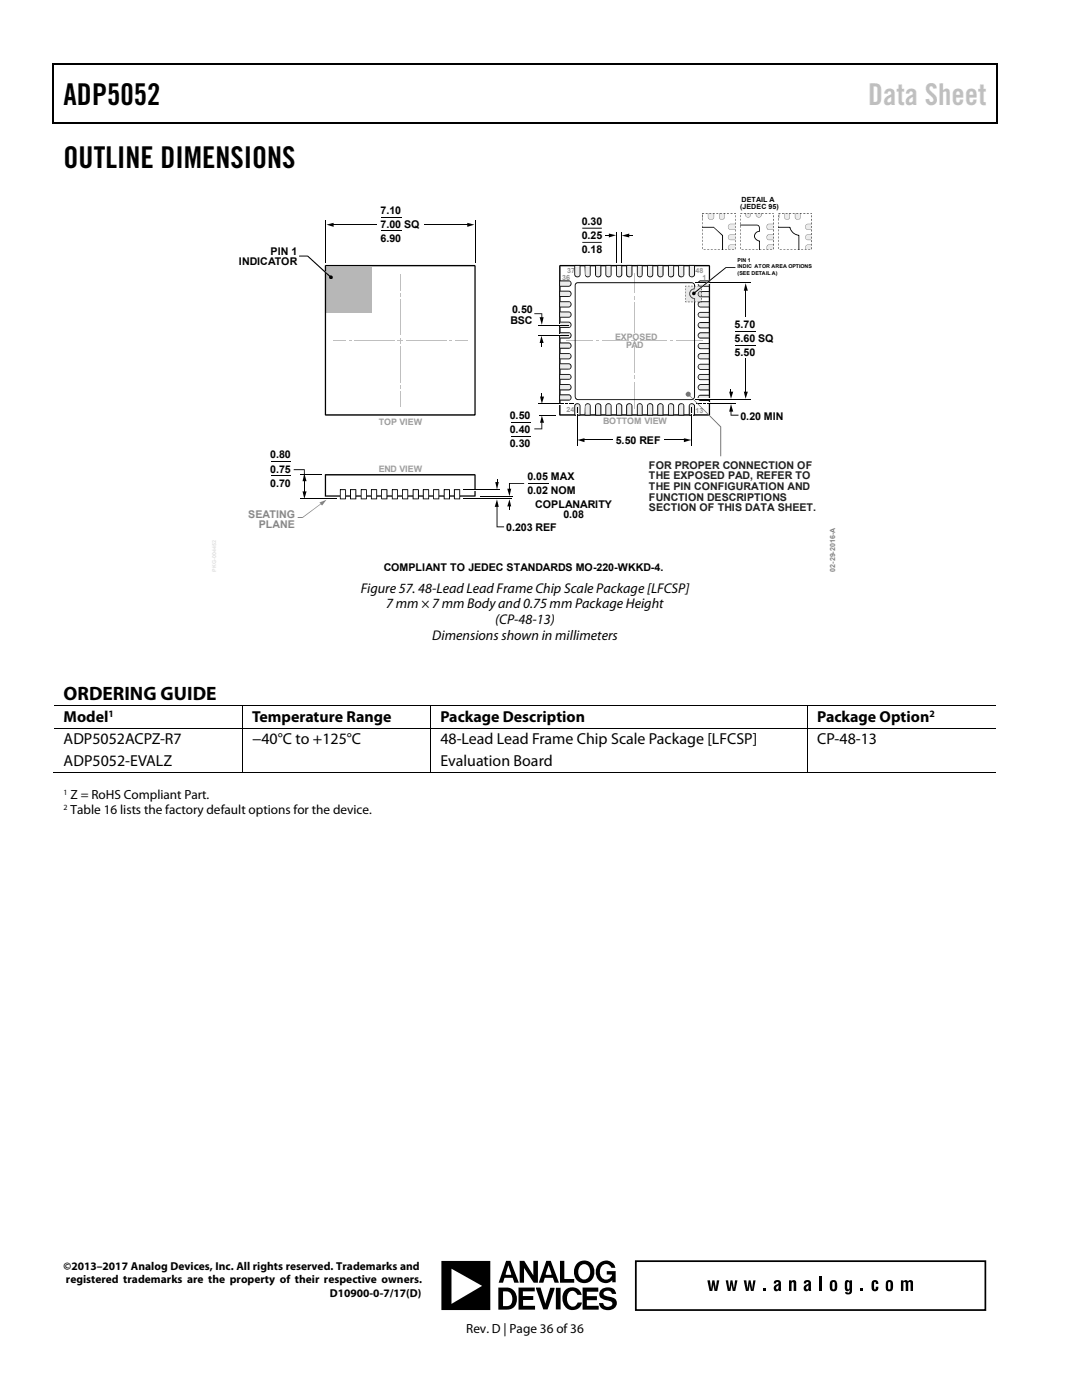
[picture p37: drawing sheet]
<svg xmlns="http://www.w3.org/2000/svg" width="216mm" height="279mm" viewBox="0 0 216 279" stroke-linecap="round" stroke-linejoin="round" font-family="sans-serif">
<defs><g id="words">
<g font-size="6">
<text x="12.7" y="21">ADP5052</text>
<text x="12.7" y="33.6">OUTLINE DIMENSIONS</text>
</g>
<text font-size="6" fill="#c0c0c0" x="173.2" y="21">Data Sheet</text>
<text font-size="3.9" x="12.7" y="139.7">ORDERING GUIDE</text>
<g font-size="3.2">
<text x="12.7" y="144.1">Model</text>
<text x="12.7" y="148.5">ADP5052ACPZ-R7</text>
<text x="50.3" y="148.5">−40°C to +125°C</text>
<text x="50.3" y="144.1">Temperature Range</text>
<text x="87.9" y="148.5">48-Lead Lead Frame Chip Scale Package [LFCSP]</text>
<text x="87.9" y="144.1">Package Description</text>
<text x="163" y="144.1">Package Option</text>
<text x="163.1" y="148.5">CP-48-13</text>
<text x="12.7" y="152.8">ADP5052-EVALZ</text>
<text x="87.9" y="152.8">Evaluation Board</text>
</g>
<g font-size="2.8">
<text x="72" y="118.3">Figure 57. 48-Lead Lead Frame Chip Scale Package [LFCSP]</text>
<text x="77.1" y="121.4">7 mm × 7 mm Body and 0.75 mm Package Height</text>
<text x="98.8" y="124.6">(CP-48-13)</text>
<text x="86.3" y="127.8">Dimensions shown in millimeters</text>
</g>
<g font-size="2.6">
<text x="14.1" y="159.5">Z = RoHS Compliant Part.</text>
<text x="14.1" y="162.5">Table 16 lists the factory default options for the device.</text>
<text x="93" y="266">Rev. D | Page 36 of 36</text>
</g>
<g font-size="2.3">
<text x="12.7" y="253.5">©2013–2017 Analog Devices, Inc. All rights reserved. Trademarks and</text>
<text x="13.2" y="256.1">registered trademarks are the property of their respective owners.</text>
<text x="65.8" y="258.8">D10900-0-7/17(D)</text>
</g>
<g font-size="2.1">
<text x="75.9" y="42.7">7.10</text>
<text x="75.9" y="45.5">7.00 SQ</text>
<text x="116.1" y="44.8">0.30</text>
<text x="116.1" y="47.7">0.25</text>
<text x="47.7" y="53">INDICATOR</text>
<text x="54" y="50.8">PIN 1</text>
<text x="75.9" y="48.3">6.90</text>
<text x="116.1" y="50.5">0.18</text>
<text x="101.8" y="64.6">BSC</text>
<text x="102.2" y="62.5">0.50</text>
<text x="146.6" y="65.4">5.70</text>
<text x="146.6" y="68.3">5.60 SQ</text>
<text x="146.6" y="71.1">5.50</text>
<text x="101.7" y="83.6">0.50</text>
<text x="147.7" y="83.7">0.20 MIN</text>
<text x="101.7" y="86.4">0.40</text>
<text x="101.7" y="89.2">0.30</text>
<text x="122.9" y="88.6">5.50 REF</text>
<text x="53.9" y="91.5">0.80</text>
<text x="53.9" y="94.3">0.75</text>
<text x="105.2" y="95.8">0.05 MAX</text>
<text x="53.9" y="97.1">0.70</text>
<text x="105.2" y="98.6">0.02 NOM</text>
<text x="106.8" y="101.3">COPLANARITY</text>
<text x="101" y="105.9">0.203 REF</text>
<text x="112.4" y="103.4">0.08</text>
<text x="76.6" y="114">COMPLIANT TO JEDEC STANDARDS MO-220-WKKD-4.</text>
</g>
<g font-size="2.1" fill="#231f20">
<text x="129.5" y="93.6">FOR PROPER CONNECTION OF</text>
<text x="129.5" y="95.7">THE EXPOSED PAD, REFER TO</text>
<text x="129.5" y="97.8">THE PIN CONFIGURATION AND</text>
<text x="129.5" y="99.9">FUNCTION DESCRIPTIONS</text>
<text x="129.5" y="102">SECTION OF THIS DATA SHEET.</text>
</g>
<g font-size="2.1" fill="#86888b">
<text x="49.6" y="103.4">SEATING</text>
<text x="51.6" y="105.5">PLANE</text>
</g>
<g font-size="1.9">
<text x="21.7" y="143">1</text>
<text x="185.5" y="143">2</text>
</g>
<g font-size="1.8" fill="#9a9c9e">
<text x="122.7" y="67.9">EXPOSED</text>
<text x="124.9" y="69.5">PAD</text>
<text x="75.6" y="84.8">TOP VIEW</text>
<text x="120.3" y="84.7">BOTTOM VIEW</text>
<text x="75.6" y="94.2">END VIEW</text>
</g>
<g font-size="1.6">
<text x="12.7" y="158.6">1</text>
<text x="12.7" y="161.6">2</text>
</g>
<g font-size="1.4">
<text x="147.7" y="41.7">(JEDEC 95)</text>
<text x="147.9" y="40.3">DETAIL A</text>
</g>
<g font-size="1.4" fill="#919395">
<text x="112.1" y="55.8">36</text>
<text x="113.2" y="54.5">37</text>
<text x="138.8" y="54.5">48</text>
<text x="140.2" y="55.8">1</text>
<text x="113" y="82.3">24</text>
<text x="138.7" y="82.4">13</text>
</g>
<text font-size="1.4" fill="#808385" x="166.7" y="114.1" transform="rotate(-90 166.7 114.1)">02-29-2016-A</text>
<g font-size="1.1">
<text x="147.2" y="52.3">PIN 1</text>
<text x="147.2" y="53.6">INDIC ATOR AREA OPTIONS</text>
<text x="147.2" y="54.8">(SEE DETAIL A)</text>
</g>
</g></defs>
<path d="M10.5 12.7h.3v1h-.3zM198.8 12.7h.2v1h-.2zM198.8 12.7h.2v.3h-.2zM198.8 24.4h.2v.3h-.2z" fill="#000"/>
<path d="M10.5 12.8h188.3M10.7 13.7v11M198.9 13.7v11M10.5 24.5h188.3" fill="none" stroke="#000" stroke-width=".25"/>
<path d="M65.2 53.2h9.1v9.1h-9.1z" fill="#b5b7b9"/>
<path d="M111.7 52.9h29.9l.1 29.9h-.3v-29.7h-29.6v10.4v19.2h29.7l.2 .1-.1 .1h-30z" fill="#000"/>
<path d="M65 43.9v8.4M94.8 43.9v8.5" fill="none" stroke="#000" stroke-width=".2"/>
<path d="M139.5 79l2-.1v1h-1.8a.55 .55 0 0 1-.4-.4 .55 .55 0 0 1 .2-.5z" fill="#ebebec"/>
<path d="M139.4 79l.3-.2v.1a.49 .49 0 0 0-.3 .6 .49 .49 0 0 0 .6 .3h1.4v-.8h-1.7v-.2h1.9l-.1 1.2h-1.8a.63 .63 0 0 1-.3-1z" fill="#000"/>
<path d="M139.5 76.8h2v1h-2a.6 .6 0 0 1 0-1z" fill="#ebebec"/>
<path d="M139.5 76.8h.2a.5 .5 0 0 0-.3 .5 .5 .5 0 0 0 .6 .4h1.4v-.9h-1.7v-.1l1.9 .1v1.1h-1.9a.63 .63 0 0 1-.5-.5 .63 .63 0 0 1 .3-.6z" fill="#000"/>
<path d="M139.5 74.8l2-.1v1.1h-1.8a.54 .54 0 0 1-.4-.4 .54 .54 0 0 1 .2-.6z" fill="#ebebec"/>
<path d="M139.5 74.7h.2a.5 .5 0 0 0-.3 .6 .5 .5 0 0 0 .6 .4h1.4v-.9h-1.7v-.2h1.9v1.3h-1.9a.62 .62 0 0 1-.5-.5 .62 .62 0 0 1 .3-.7z" fill="#000"/>
<path d="M139.5 72.7h2v1h-1.8a.56 .56 0 0 1-.4-.4 .56 .56 0 0 1 .2-.6z" fill="#ebebec"/>
<path d="M139.5 72.7h.2a.5 .5 0 0 0-.3 .6 .5 .5 0 0 0 .6 .4h1.4v-.9h-1.7v-.2h1.9l-.1 1.2h-1.8a.64 .64 0 0 1-.5-.5 .64 .64 0 0 1 .3-.6z" fill="#000"/>
<path d="M139.5 70.6h2v1h-1.8a.55 .55 0 0 1-.4-.4 .55 .55 0 0 1 .2-.6z" fill="#ebebec"/>
<path d="M139.5 70.6h.2a.5 .5 0 0 0-.3 .6 .5 .5 0 0 0 .6 .3h1.4v-.8h-1.7v-.2h1.9v1.2h-1.9a.63 .63 0 0 1-.5-.5 .63 .63 0 0 1 .3-.6z" fill="#000"/>
<path d="M139.5 68.6l2-.1v1.1h-1.8a.56 .56 0 0 1-.4-.4 .56 .56 0 0 1 .2-.6z" fill="#ebebec"/>
<path d="M139.5 68.5h.2a.5 .5 0 0 0-.3 .6 .5 .5 0 0 0 .6 .4h1.4v-.9h-1.7v-.1h1.9l-.1 1.2h-1.8a.64 .64 0 0 1-.5-.5 .64 .64 0 0 1 .3-.7z" fill="#000"/>
<path d="M139.5 66.5l2-.1v1.1l-2-.1a.61 .61 0 0 1 0-.9z" fill="#ebebec"/>
<path d="M139.5 66.4h.2a.51 .51 0 0 0-.3 .5 .51 .51 0 0 0 .3 .5h1.7v-.9h-1.7v-.2l1.9 .1v1.2h-1.9a.63 .63 0 0 1-.5-.5 .63 .63 0 0 1 .3-.7z" fill="#000"/>
<path d="M139.5 64.4h2v1h-1.8a.54 .54 0 0 1-.4-.4 .54 .54 0 0 1 .2-.6z" fill="#ebebec"/>
<path d="M139.5 64.4l.2-.1v.2a.45 .45 0 0 0-.3 .5 .45 .45 0 0 0 .6 .3h1.4v-.8h-1.7v-.2h1.9v1.2h-1.9a.64 .64 0 0 1-.5-.5 .64 .64 0 0 1 .3-.6z" fill="#000"/>
<path d="M139.5 62.4l2-.1v1h-2a.53 .53 0 0 1 0-.9z" fill="#ebebec"/>
<path d="M139.5 62.3h.2a.46 .46 0 0 0-.3 .6 .46 .46 0 0 0 .6 .3h1.4v-.8h-1.7v-.1h1.9v1.1h-1.9a.58 .58 0 0 1-.5-.4 .58 .58 0 0 1 .3-.7z" fill="#000"/>
<path d="M139.5 60.3l2-.1v1.1h-1.8a.54 .54 0 0 1-.4-.4 .54 .54 0 0 1 .2-.6z" fill="#ebebec"/>
<path d="M139.5 60.2h.2a.5 .5 0 0 0-.3 .6 .5 .5 0 0 0 .6 .4h1.4v-.9h-1.7v-.2h1.9v1.3h-1.9a.63 .63 0 0 1-.5-.5 .63 .63 0 0 1 .3-.7z" fill="#000"/>
<path d="M139.5 58.2h2v1h-1.8a.56 .56 0 0 1-.4-.4 .56 .56 0 0 1 .2-.6z" fill="#ebebec"/>
<path d="M139.5 58.2h.2a.5 .5 0 0 0-.3 .6 .5 .5 0 0 0 .6 .4h1.4v-.9h-1.7v-.2h1.9l-.1 1.2h-1.8a.64 .64 0 0 1-.5-.5 .64 .64 0 0 1 .3-.6z" fill="#000"/>
<path d="M139.5 56.1h2v1h-1.8a.55 .55 0 0 1-.4-.4 .55 .55 0 0 1 .2-.6z" fill="#ebebec"/>
<path d="M139.4 56.1l.3-.1v.1a.5 .5 0 0 0-.3 .6 .5 .5 0 0 0 .6 .3h1.4v-.8h-1.7v-.2h1.8l.1 .1v1.1h-1.9a.63 .63 0 0 1-.3-1.1z" fill="#000"/>
<path d="M111.7 78.8h1.8a.54 .54 0 0 1 .5 .5 .54 .54 0 0 1-.5 .5h-1.8z" fill="#ebebec"/>
<path d="M111.7 78.7h1.8v.2h-1.7v.9h1.7a.53 .53 0 0 0 .3-.5 .53 .53 0 0 0-.3-.5v-.1a.66 .66 0 0 1 .5 .8 .66 .66 0 0 1-.9 .4h-1.4z" fill="#000"/>
<path d="M111.7 76.8h1.8a.54 .54 0 0 1 .5 .5 .54 .54 0 0 1-.5 .5h-1.8z" fill="#ebebec"/>
<path d="M111.7 76.7h1.8v.1h-1.7v.9h1.7a.52 .52 0 0 0 .4-.5 .52 .52 0 0 0-.4-.4v-.1a.66 .66 0 0 1 .5 .8 .66 .66 0 0 1-.9 .4h-1.4z" fill="#000"/>
<path d="M111.7 74.7h1.8a.51 .51 0 0 1 .4 .8l-.4 .2h-1.8z" fill="#ebebec"/>
<path d="M111.7 74.6h1.8v.2h-1.7v.8h1.7a.46 .46 0 0 0 .3-.4 .46 .46 0 0 0-.3-.5v-.1a.62 .62 0 0 1 .5 .8 .62 .62 0 0 1-.9 .4h-1.4z" fill="#000"/>
<path d="M111.7 72.6h1.8a.54 .54 0 0 1 .5 .5 .54 .54 0 0 1-.5 .6h-1.8z" fill="#ebebec"/>
<path d="M111.7 72.5h1.8v.2h-1.7v.9h1.7a.52 .52 0 0 0 .4-.5 .52 .52 0 0 0-.4-.5v-.1a.65 .65 0 0 1 .5 .9 .65 .65 0 0 1-.9 .3h-1.4z" fill="#000"/>
<path d="M111.7 70.6h2.1a.57 .57 0 0 1 .1 .6 .57 .57 0 0 1-.4 .4h-1.8z" fill="#ebebec"/>
<path d="M111.7 70.5h1.8v.2h-1.7v.8h1.7a.52 .52 0 0 0 .4-.4 .52 .52 0 0 0-.4-.5v-.1a.65 .65 0 0 1 .5 .8 .65 .65 0 0 1-.9 .4h-1.4z" fill="#000"/>
<path d="M111.7 68.5h1.8a.54 .54 0 0 1 .5 .5 .54 .54 0 0 1-.5 .5h-1.8z" fill="#ebebec"/>
<path d="M111.7 68.3h1.8v.2h-1.7v.9h1.7a.51 .51 0 0 0 .3-.5 .51 .51 0 0 0-.3-.4v-.2a.66 .66 0 0 1 .5 .9 .66 .66 0 0 1-.9 .4h-1.4z" fill="#000"/>
<path d="M111.7 66.4h1.8a.55 .55 0 0 1 .5 .5 .55 .55 0 0 1-.5 .6h-1.8z" fill="#ebebec"/>
<path d="M111.7 66.3h1.8v.2h-1.7v.9h1.7a.52 .52 0 0 0 .4-.5 .52 .52 0 0 0-.4-.5v-.1a.66 .66 0 0 1 .5 .9 .66 .66 0 0 1-.9 .4h-1.4z" fill="#000"/>
<path d="M111.7 64.3h1.8a.54 .54 0 0 1 .5 .5 .54 .54 0 0 1-.5 .5h-1.8z" fill="#ebebec"/>
<path d="M111.7 64.2h1.8v.2h-1.7v.9h1.7a.53 .53 0 0 0 .3-.5 .53 .53 0 0 0-.3-.5v-.1a.65 .65 0 0 1 .5 .8 .65 .65 0 0 1-.9 .4h-1.4z" fill="#000"/>
<path d="M111.7 62.3h1.8a.54 .54 0 0 1 .5 .5 .54 .54 0 0 1-.5 .5h-1.8z" fill="#ebebec"/>
<path d="M111.7 62.2h1.8v.1h-1.7v.9h1.7a.52 .52 0 0 0 .4-.5 .52 .52 0 0 0-.4-.4v-.1a.65 .65 0 0 1 .5 .8 .65 .65 0 0 1-.9 .4h-1.4z" fill="#000"/>
<path d="M111.7 60.2l2.1 .1a.57 .57 0 0 1 .1 .6 .57 .57 0 0 1-.4 .4h-1.8z" fill="#ebebec"/>
<path d="M111.7 60.1h1.8v.2h-1.7v.9h1.7a.52 .52 0 0 0 .4-.5 .52 .52 0 0 0-.4-.5v-.1a.65 .65 0 0 1 .5 .9 .65 .65 0 0 1-.9 .4h-1.4z" fill="#000"/>
<path d="M111.7 58.1h1.8a.54 .54 0 0 1 .5 .5 .54 .54 0 0 1-.5 .6h-1.8z" fill="#ebebec"/>
<path d="M111.7 58h1.8v.2h-1.7v.9h1.7a.53 .53 0 0 0 .3-.5 .53 .53 0 0 0-.3-.5v-.1a.65 .65 0 0 1 .5 .9 .65 .65 0 0 1-.9 .3h-1.4z" fill="#000"/>
<path d="M111.7 56.1h2.1a.57 .57 0 0 1 .1 .6 .57 .57 0 0 1-.4 .4h-1.8z" fill="#ebebec"/>
<path d="M111.7 56h1.8v.2h-1.7v.8h1.7a.51 .51 0 0 0 .4-.4 .51 .51 0 0 0-.4-.5v-.1a.66 .66 0 0 1 .5 .8 .66 .66 0 0 1-.9 .4h-1.4z" fill="#000"/>
<path d="M137.6 80.8a.56 .56 0 0 1 .6-.2 .56 .56 0 0 1 .4 .4v1.9h-1.1z" fill="#ebebec"/>
<path d="M137.6 80.6a.68 .68 0 0 1 .8 0 .68 .68 0 0 1 .3 .8v1.5l-1.2 .1-.1-2h.2v1.8h.9v-1.8a.52 .52 0 0 0-.5-.3 .52 .52 0 0 0-.5 .3z" fill="#000"/>
<path d="M135.5 80.8a.54 .54 0 0 1 .5-.2 .54 .54 0 0 1 .5 .4v1.9h-1.1z" fill="#ebebec"/>
<path d="M135.4 80.7a.67 .67 0 0 1 .9-.1 .67 .67 0 0 1 .2 .8v1.5l-1.1 .1-.1-2h.2v1.8h.9v-1.8a.53 .53 0 0 0-.5-.3 .53 .53 0 0 0-.5 .3z" fill="#000"/>
<path d="M133.4 80.8a.54 .54 0 0 1 .6-.2 .54 .54 0 0 1 .4 .4v1.9h-1z" fill="#ebebec"/>
<path d="M133.4 80.7a.67 .67 0 0 1 .8-.1 .67 .67 0 0 1 .3 .8v1.5l-1.1 .1-.1-2h.2v1.8h.8v-1.8a.52 .52 0 0 0-.4-.3 .52 .52 0 0 0-.5 .3z" fill="#000"/>
<path d="M131.3 80.8a.55 .55 0 0 1 .6-.2 .55 .55 0 0 1 .4 .4v1.9h-1.1z" fill="#ebebec"/>
<path d="M131.3 80.7a.67 .67 0 0 1 .8-.1 .67 .67 0 0 1 .3 .8v1.5l-1.2 .1-.1-2h.2v1.8h.9v-1.8a.53 .53 0 0 0-.5-.3 .53 .53 0 0 0-.5 .3z" fill="#000"/>
<path d="M129.3 80.8a.54 .54 0 0 1 .5-.2 .54 .54 0 0 1 .5 .4v1.9h-1.1z" fill="#ebebec"/>
<path d="M129.2 80.7a.67 .67 0 0 1 .9-.1 .67 .67 0 0 1 .2 .8v1.5l-1.1 .1-.1-2h.2v1.8h.9v-1.8a.52 .52 0 0 0-.5-.3 .52 .52 0 0 0-.5 .3z" fill="#000"/>
<path d="M127.2 80.8l.5-.2 .4 .2v2.1h-.9z" fill="#ebebec"/>
<path d="M127.2 80.7a.63 .63 0 0 1 .8-.1 .63 .63 0 0 1 .2 .8v1.5l-1 .1-.1-2h.2v1.8h.8v-1.8a.46 .46 0 0 0-.5-.3 .46 .46 0 0 0-.4 .3z" fill="#000"/>
<path d="M125.1 80.8a.55 .55 0 0 1 .6-.2 .55 .55 0 0 1 .4 .4v1.9h-1.1z" fill="#ebebec"/>
<path d="M125 80.7a.68 .68 0 0 1 .9-.1 .68 .68 0 0 1 .3 .8v1.5l-1.2 .1-.1-2h.2v1.8h.9v-1.8a.52 .52 0 0 0-.5-.3 .52 .52 0 0 0-.5 .3z" fill="#000"/>
<path d="M123.1 80.8a.55 .55 0 0 1 .5-.2 .55 .55 0 0 1 .5 .4v1.9h-1.1z" fill="#ebebec"/>
<path d="M123 80.7a.68 .68 0 0 1 .9-.1 .68 .68 0 0 1 .3 .8v1.5l-1.2 .1-.1-2h.2v1.8h.9v-1.8a.52 .52 0 0 0-.5-.3 .52 .52 0 0 0-.5 .3z" fill="#000"/>
<path d="M121 80.8a.54 .54 0 0 1 .5-.2 .54 .54 0 0 1 .4 .4v1.9h-1z" fill="#ebebec"/>
<path d="M120.9 80.7a.66 .66 0 0 1 .9-.1 .66 .66 0 0 1 .2 .8v1.5l-1.1 .1-.1-2h.2v1.8h.9v-1.8a.53 .53 0 0 0-.5-.3 .53 .53 0 0 0-.5 .3z" fill="#000"/>
<path d="M118.9 80.8a.55 .55 0 0 1 .6-.2 .55 .55 0 0 1 .4 .4v1.9h-1.1z" fill="#ebebec"/>
<path d="M118.9 80.6a.68 .68 0 0 1 .9 0 .68 .68 0 0 1 .2 .8v1.5l-1.2 .1-.1-2h.2v1.8h.9v-1.8a.52 .52 0 0 0-.5-.3 .52 .52 0 0 0-.5 .3z" fill="#000"/>
<path d="M117 80.6h.2l.5 .2 .1 2.1h-1.1l.1-1.9z" fill="#ebebec"/>
<path d="M116.8 80.7a.63 .63 0 0 1 .8-.1 .63 .63 0 0 1 .3 .8v1.5l-1.2 .1v-2l.1 1.8h.9v-1.8a.51 .51 0 0 0-.5-.4 .51 .51 0 0 0-.5 .4z" fill="#000"/>
<path d="M114.8 80.8a.54 .54 0 0 1 .5-.2 .54 .54 0 0 1 .4 .4v1.9h-1z" fill="#ebebec"/>
<path d="M114.7 80.7a.67 .67 0 0 1 .8-.1 .67 .67 0 0 1 .3 .8v1.5l-1.1 .1-.1-2h.2v1.8h.9v-1.8a.52 .52 0 0 0-.5-.3 .52 .52 0 0 0-.5 .3z" fill="#000"/>
<path d="M137.5 53h1.1v1.8a.55 .55 0 0 1-.5 .5 .55 .55 0 0 1-.6-.5z" fill="#ebebec"/>
<path d="M137.4 53h1.3v1.8a.63 .63 0 0 1-.6 .6 .63 .63 0 0 1-.7-.6h.1a.52 .52 0 0 0 .5 .4 .52 .52 0 0 0 .5-.4v-1.7h-.9v1.7h-.2z" fill="#000"/>
<path d="M135.4 53h1.1v1.8a.54 .54 0 0 1-.6 .5 .54 .54 0 0 1-.5-.5z" fill="#ebebec"/>
<path d="M135.3 53h1.2v1.8a.62 .62 0 0 1-.6 .6 .62 .62 0 0 1-.6-.6h.1a.5 .5 0 0 0 .6 .4 .5 .5 0 0 0 .4-.6v-1.5h-.9v1.7h-.2z" fill="#000"/>
<path d="M133.4 53h1v1.8a.54 .54 0 0 1-.5 .5 .54 .54 0 0 1-.5-.5z" fill="#ebebec"/>
<path d="M133.3 53h1.2v1.8a.62 .62 0 0 1-.6 .6 .62 .62 0 0 1-.6-.6h.1a.5 .5 0 0 0 .6 .4 .5 .5 0 0 0 .3-.6v-1.5h-.8v1.7h-.2z" fill="#000"/>
<path d="M131.2 53h1.1v2.1a.59 .59 0 0 1-.6 .2 .59 .59 0 0 1-.5-.5z" fill="#ebebec"/>
<path d="M131.1 53h1.3v1.8a.63 .63 0 0 1-.6 .6 .63 .63 0 0 1-.7-.6h.1a.53 .53 0 0 0 .5 .3 .53 .53 0 0 0 .5-.3v-1.7h-.9v1.7h-.2z" fill="#000"/>
<path d="M129.2 53h1.1v1.8a.54 .54 0 0 1-.6 .5 .54 .54 0 0 1-.5-.5z" fill="#ebebec"/>
<path d="M129.1 53h1.2v1.8a.62 .62 0 0 1-.6 .6 .62 .62 0 0 1-.6-.6h.1a.5 .5 0 0 0 .6 .4 .5 .5 0 0 0 .4-.6v-1.5h-.9v1.7h-.2z" fill="#000"/>
<path d="M127.2 53h.9v2.1a.51 .51 0 0 1-.6 .2 .51 .51 0 0 1-.3-.5z" fill="#ebebec"/>
<path d="M127.1 53h1.1v1.8a.57 .57 0 0 1-.5 .6 .57 .57 0 0 1-.6-.6h.1a.46 .46 0 0 0 .5 .4 .46 .46 0 0 0 .4-.6v-1.5h-.8v1.7h-.2z" fill="#000"/>
<path d="M125 53h1.1v1.8a.55 .55 0 0 1-.5 .5 .55 .55 0 0 1-.6-.5z" fill="#ebebec"/>
<path d="M124.9 53h1.3v1.8a.63 .63 0 0 1-.6 .6 .63 .63 0 0 1-.7-.6h.1a.52 .52 0 0 0 .5 .4 .52 .52 0 0 0 .5-.4v-1.7h-.9v1.7h-.2z" fill="#000"/>
<path d="M123 53h1.1v1.8a.54 .54 0 0 1-.6 .5 .54 .54 0 0 1-.5-.5z" fill="#ebebec"/>
<path d="M122.9 53h1.3v1.8a.63 .63 0 0 1-.7 .6 .63 .63 0 0 1-.6-.6h.1a.5 .5 0 0 0 .6 .4 .5 .5 0 0 0 .4-.6v-1.5h-.9v1.7h-.2z" fill="#000"/>
<path d="M120.9 53h1v2.1a.57 .57 0 0 1-.6 .2 .57 .57 0 0 1-.4-.5z" fill="#ebebec"/>
<path d="M120.8 53h1.2v1.8a.62 .62 0 0 1-.6 .6 .62 .62 0 0 1-.6-.6h.1a.5 .5 0 0 0 .6 .4 .5 .5 0 0 0 .4-.6v-1.5h-.9v1.7h-.2z" fill="#000"/>
<path d="M118.8 53h1.1v1.8a.55 .55 0 0 1-.5 .5 .55 .55 0 0 1-.6-.5z" fill="#ebebec"/>
<path d="M118.7 53h1.3v1.8a.63 .63 0 0 1-.6 .6 .63 .63 0 0 1-.7-.6h.1a.52 .52 0 0 0 .5 .4 .52 .52 0 0 0 .5-.4v-1.7h-.9v1.7h-.2z" fill="#000"/>
<path d="M116.7 53h1.1l-.1 2.1a.54 .54 0 0 1-.8 0z" fill="#ebebec"/>
<path d="M116.6 53h1.3v1.8a.57 .57 0 0 1-.6 .6 .57 .57 0 0 1-.6-.6 .5 .5 0 0 0 .6 .4 .5 .5 0 0 0 .4-.6v-1.5h-.9l-.1 1.7z" fill="#000"/>
<path d="M114.7 53h1v1.8a.54 .54 0 0 1-.5 .5 .54 .54 0 0 1-.5-.5z" fill="#ebebec"/>
<path d="M114.6 53h1.2v1.8a.62 .62 0 0 1-.6 .6 .62 .62 0 0 1-.6-.6h.1a.5 .5 0 0 0 .6 .4 .5 .5 0 0 0 .4-.6v-1.5h-.9v1.7h-.2z" fill="#000"/>
<path d="M146.7 66.1h4.1M146.7 68.9h4.1M101.9 84.3h4M101.9 87h4" fill="none" stroke="#000" stroke-width=".2"/>
<path d="M139.1 79.6h2.8v.2h-2.8z" fill="#fff"/>
<path d="M138.9 79.8h10.9" fill="none" stroke="#000" stroke-width=".2"/>
<path d="M138.9 56.3h2.8v.3h-2.8z" fill="#fff"/>
<path d="M138.8 56.4h11" fill="none" stroke="#000" stroke-width=".2"/>
<path d="M64.9 94.6h29.9l.1 4.4-30.1 .1v-4.3h.3v4.1h29.6v-4h-29.8z" fill="#000"/>
<path d="M67.9 97.7h1.1v1.9h-1.1z" fill="#fff"/>
<path d="M67.8 97.7h1.2v2h-1.2v-2l.1 .1 .1-.1v1.8h.9v-1.7z" fill="#000"/>
<path d="M69.9 97.7h1.1v1.9h-1.1z" fill="#fff"/>
<path d="M69.9 97.7h1.2v2h-1.2v-2v.1l.1-.1v1.8h.9v-1.7z" fill="#000"/>
<path d="M72.1 97.7h1v1.9h-1z" fill="#fff"/>
<path d="M72 97.7h1.2l-.1 2h-1.1v-2l.1 .1 .1-.1v1.8h.8v-1.7z" fill="#000"/>
<path d="M74.1 97.7h1.1v1.9h-1.1z" fill="#fff"/>
<path d="M74 97.7h1.2v2h-1.2v-2l.1 .1 .1-.1v1.8h.9v-1.7z" fill="#000"/>
<path d="M76.1 97.7h1.1v1.9h-1.1z" fill="#fff"/>
<path d="M76.1 97.7h1.2v2l-1.2-.1v-1.9v.1l.1-.1v1.8h.9v-1.7z" fill="#000"/>
<path d="M78.3 97.7h1v1.9h-1z" fill="#fff"/>
<path d="M78.2 97.7h1.2l-.1 2h-1.1v-2l.1 .1 .1-.1v1.8h.8v-1.7z" fill="#000"/>
<path d="M80.3 97.7h1.1v1.9h-1.1z" fill="#fff"/>
<path d="M80.2 97.7h1.2v2l-1.2-.1v-1.9l.1 .1 .1-.1v1.8h.9v-1.7z" fill="#000"/>
<path d="M82.4 97.7h1.1v1.9h-1.1z" fill="#fff"/>
<path d="M82.3 97.7h1.3l-.1 2h-1.2v-2l.1 .1 .1-.1v1.8h.9v-1.7z" fill="#000"/>
<path d="M84.5 97.7h1v1.9h-1z" fill="#fff"/>
<path d="M84.4 97.7h1.2v2h-1.2v-2l.1 .1 .1-.1v1.8h.8v-1.7z" fill="#000"/>
<path d="M86.5 97.7h1.1v1.9h-1.1z" fill="#fff"/>
<path d="M86.4 97.7h1.3v2l-1.3-.1v-1.9l.1 .1 .1-.1v1.8h.9v-1.7z" fill="#000"/>
<path d="M88.6 97.7h1.1v1.9h-1.1z" fill="#fff"/>
<path d="M88.5 97.7h1.3v2h-1.3v-2l.1 .1 .1-.1v1.8h.9v-1.7z" fill="#000"/>
<path d="M90.7 97.7h1v1.9h-1z" fill="#fff"/>
<path d="M90.6 97.7h1.2v2l-1.2-.1v-1.9l.1 .1 .1-.1v1.8h.9v-1.7zM98.8 96.2h.7l-.3 1.5zM99.1 95.6h.2v1h-.2zM99.2 99.7l.3 1.5h-.8zM99.1 100.9h.2v4.2h1.3v.1h-1.5z" fill="#000"/>
<path d="M54.1 92.1h3.9M54.1 95h3.9M59.8 94.7h4.3M59.9 99.6h7.3M92.4 99.6h9.8M95.8 99h6.4M105.3 96.5h4.2" fill="none" stroke="#000" stroke-width=".2"/>
<path d="M94.5 97.6h.6v.3h-.6z" fill="#fff"/>
<path d="M92.4 97.7h7.4" fill="none" stroke="#000" stroke-width=".2"/>
<path d="M64.9 52.9h29.9l.1 29.9h-.2v-29.7h-29.6v3.1v26.5h29.6l.2 .1-.1 .1h-29.9zM101.2 97.5h.8l-.3 1.5zM101.6 96.4h3v.2h-2.9v1.2h-.1zM101.6 100.7h.1v1h-.1zM101.7 99.7l.3 1.4h-.8z" fill="#000"/>
<path d="M64.6 54.2l.2-.2 .6 .6-.1 .1z" fill="#fff"/>
<g fill="#000">
<path d="M59.7 51h1.7l4.7 4.3-.1 .1-4.7-4.2h-1.6zM107.7 63.3h.8l-.4 1.5zM108 68.2h.2v1h-.2zM106.6 62.5h1.6v1.1h-.2v-.9h-1.4zM108 67l.5 1.5h-.8z"/>
<circle cx="66" cy="55.3" r=".38"/>
</g>
<path d="M148.8 57.7v5.4" fill="none" stroke="#010101" stroke-width=".2"/>
<path d="M148.8 56.5l.4 1.5h-.8z" fill="#010101"/>
<path d="M148.8 71.5v6.9" fill="none" stroke="#010101" stroke-width=".2"/>
<path d="M148.4 78.2h.8l-.4 1.4z" fill="#010101"/>
<path d="M60.4 98.1h.8l-.5 1.5zM58.6 93.6h2.2v2.3h-.2v-2.1h-2zM60.7 94.5l.5 1.5h-.8z" fill="#000"/>
<path d="M60.7 95.8v2.5" fill="none" stroke="#000" stroke-width=".2"/>
<path d="M84.6 44.8h8.9" fill="none" stroke="#010101" stroke-width=".2"/>
<path d="M93.2 44.5l1.5 .3-1.5 .5z" fill="#010101"/>
<path d="M66.3 44.8h8.9" fill="none" stroke="#010101" stroke-width=".2"/>
<path d="M65.2 44.8l1.4-.3v.8z" fill="#010101"/>
<g fill="#bcbec0">
<path d="M79.9 67.4v1.1z"/>
<path d="M79.3 67.9h1.2v.1h-1.2z"/>
<path d="M79.9 76.8v.7z"/>
</g>
<path d="M79.9 78.1v3.2" fill="none" stroke="#bcbec0" stroke-width=".2"/>
<path d="M79.9 58.5v.7z" fill="#bcbec0"/>
<path d="M79.9 54.7v3.3M70.7 68h8.1" fill="none" stroke="#bcbec0" stroke-width=".2"/>
<path d="M69.7 67.9h.5v.1h-.5z" fill="#bcbec0"/>
<path d="M66.5 68h2.5M81 68h8.1" fill="none" stroke="#bcbec0" stroke-width=".2"/>
<path d="M89.6 67.9h.5v.1h-.5z" fill="#bcbec0"/>
<path d="M79.9 59.7v7.1M79.9 69.1v7.2M90.8 68h2.5" fill="none" stroke="#bcbec0" stroke-width=".2"/>
<g fill="#fff">
<path d="M126.6 69.2h.2v.6h-.2z"/>
<path d="M126.4 76.5h.3v.5h-.3z"/>
<path d="M117.3 67.8h.6v.3h-.6z"/>
<path d="M135.4 67.8h.5v.3h-.5z"/>
<path d="M126.4 58.9h.3v.5h-.3z"/>
</g>
<g fill="#bcbec0">
<path d="M126.6 67.4v1.1z"/>
<path d="M126 67.9h1.2v.1h-1.2z"/>
<path d="M126.6 74.9v.7z"/>
</g>
<path d="M126.6 54.6v3.8M120.2 68h5.3M126.6 76.2v5.2" fill="none" stroke="#bcbec0" stroke-width=".2"/>
<path d="M119 67.9h.5v.1h-.5z" fill="#bcbec0"/>
<path d="M113 68h5.3M127.8 68h5.3" fill="none" stroke="#bcbec0" stroke-width=".2"/>
<path d="M133.7 67.9h.6v.1h-.6z" fill="#bcbec0"/>
<path d="M126.6 69.2v5.1M135 68h5.3" fill="none" stroke="#bcbec0" stroke-width=".2"/>
<path d="M126.6 59.1v.7z" fill="#bcbec0"/>
<path d="M126.6 60.3v6" fill="none" stroke="#bcbec0" stroke-width=".2"/>
<path d="M107.5 82.9h3.4" fill="none" stroke="#000" stroke-width=".2"/>
<path d="M107.8 79.1h.8l-.5 1.5zM108 78.4h.2v1h-.2zM106.6 85.5h1.4v-1.4h.2v1.6h-1.6zM108.1 83l.5 1.4h-.8z" fill="#000"/>
<path d="M111.6 80.5h.4v.2h-.4z" fill="#fff"/>
<path d="M107.4 80.6h5.1" fill="none" stroke="#000" stroke-width=".2"/>
<path d="M112.7 80.5h.6v.1h-.6zM113.6 80.5h1v.1h-1z" fill="#000"/>
<path d="M111.5 64.7h.4v.3h-.4z" fill="#fff"/>
<path d="M112.2 64.8h.4v.2h-.4zM112.9 64.8h.6v.2h-.6z" fill="#000"/>
<path d="M107.4 64.9h4.6" fill="none" stroke="#000" stroke-width=".2"/>
<path d="M111.5 66.8h.4v.2h-.4z" fill="#fff"/>
<g fill="#000">
<path d="M120.8 46.9h1v.1h-1zM121.5 46.6l1.4 .3-1.4 .5zM125.3 46.9h.9v.2h-.9zM124.1 47l1.5-.4v.8zM112.2 66.8h.4v.2h-.4zM112.9 66.8h.6v.2h-.6z"/>
<path d="M116.2 45.4v.2h3.9v-.2zM116.2 48.3v.2h3.9v-.2z"/>
</g>
<path d="M76.1 43.3h4M76.1 46.1h4M123 46.3v6.1M124 46.3v6.1M107.4 66.9h4.6" fill="none" stroke="#000" stroke-width=".2"/>
<path d="M141.3 80.4h.4v.2h-.4z" fill="#fff"/>
<path d="M141.1 80.6h5.6" fill="none" stroke="#000" stroke-width=".2"/>
<path d="M114.9 56.5l.4-.2h22.7a.94 .94 0 0 1 .6 1.4 1.21 1.21 0 0 0-1 .9 .81 .81 0 0 1 1-.9l-.1-.1a.93 .93 0 0 0-.3-1l-22.9-.1a.92 .92 0 0 0-.4 1.3v21.3l.2 .5 22.9 .1a1.08 1.08 0 0 0 .5-1.4v-18.7h.1a.97 .97 0 0 1-1.1-1h.1a1.42 1.42 0 0 0 1.1 1v19.5a1.23 1.23 0 0 1-1.6 .7h-21.8a.97 .97 0 0 1-.6-1.1v-21.8zM145.5 78.2h.8l-.4 1.4zM145.8 77.6h.1v.9h-.1zM139 80.5h1.1v.1h-1.1zM140.4 80.5h.4v.1h-.4zM145.9 80.6l.4 1.5h-.8zM145.8 81.9h.1v.9h1.5v.2h-1.6z" fill="#000"/>
<path d="M115 82.6h.3v.6h-.3z" fill="#fff"/>
<path d="M115.1 81.9h.2v.4h-.2zM115.1 81.2h.2v.5h-.2z" fill="#000"/>
<path d="M115.2 82.6v6.3" fill="none" stroke="#000" stroke-width=".2"/>
<path d="M137.9 82.6h.3v.6h-.3z" fill="#fff"/>
<path d="M115.2 87.8l1.4-.3v.7zM136.5 87.5l1.5 .3-1.5 .4zM138 81.9h.2v.4h-.2zM138 81.2h.2v.5h-.2z" fill="#000"/>
<path d="M116.3 87.8h6M132.5 87.8h4.3M138.1 82.6v6.3" fill="none" stroke="#000" stroke-width=".2"/>
<g fill="#717476">
<path d="M137.3 78.6l6.6 6.6v5.9l-.2-.1v-5.8z"/>
<circle cx="137.3" cy="78.7" r=".51"/>
</g>
<path d="M136.8 57.1h1.7v.5a1.04 1.04 0 0 0-1 1h.1a1.2 1.2 0 0 1 1.1-1v-.5l1.3 .1v.9a.64 .64 0 0 0-.8 .6 .64 .64 0 0 0 .8 .6v.8l-.6 .2h-.7v-.7a1.45 1.45 0 0 1-1.1-1 .99 .99 0 0 0 .9 1.1v.6h-1.7z" fill="#e5e6e7"/>
<path d="M139.4 60.3l.6-.2v.2z" fill="#616365"/>
<path d="M139.5 58.4l.5-.1v.9a.51 .51 0 0 1-.5-.3 .51 .51 0 0 1 0-.5z" fill="#dadcdd"/>
<g fill="#616365">
<path d="M139.5 58.2l.5-.1v.2a.47 .47 0 0 0-.6 .4 .47 .47 0 0 0 .6 .5v.1a.64 .64 0 0 1-.7-.3 .64 .64 0 0 1 .2-.8z"/>
<path d="M139.4 57.1l.6 .1z"/>
<path d="M137.5 58.6a1.13 1.13 0 0 0 1 1.1v.6h.2v-.7a1.78 1.78 0 0 1-1.1-1zM138.5 57.1v.5a.93 .93 0 0 0-.9 1 1.37 1.37 0 0 1 1.1-.9v-.6z"/>
</g>
<g fill="#000">
<path d="M136.7 57h.3l-.2 .3zM139.7 57.1l.3-.1v.3zM136.7 60.1l.1-.1 .2 .3h-.3zM139.8 60.2l.2-.2v.3h-.3z"/>
<path d="M136.7 57.6l.1 .3zM136.7 58.2l.1 .3zM136.7 58.8l.1 .4zM136.8 59.4v.5z"/>
<path d="M139.1 57.1h.5zM138.5 57l.4 .1zM137.9 57l.3 .1zM137.3 57l.3 .1z"/>
<path d="M139.9 59.5l.1 .4v-.5zM139.9 58.8l.1 .4v-.4zM139.9 58.2v.3h.1v-.3zM139.9 57.6v.3h.1v-.3z"/>
<path d="M137.3 60.2l.3 .1zM137.9 60.2l.3 .1zM138.5 60.2l.4 .1zM139.2 60.2l-.1 .1h.5z"/>
</g>
<path d="M139.4 57.7l3.5-2.9 .1 .2-3.4 2.8z" fill="#fff"/>
<g fill="#000">
<path d="M138.4 58.4l6.4-5.1h1.9v.2h-1.8l-6.4 5.1z"/>
<circle cx="138.5" cy="58.6" r=".37"/>
</g>
<path d="M160.9 44.8l1-.1v1.1a.94 .94 0 0 1-1.1-.3v-.5z" fill="#eceded"/>
<path d="M160.9 44.7h1a.96 .96 0 0 0-1.1 .3 .54 .54 0 0 0 0 .6 .54 .54 0 0 0 .6 .2l.5 .1a.89 .89 0 0 1-1.2-.6z" fill="#707275"/>
<path d="M160.9 46.9h1v.9h-.7a.48 .48 0 0 1-.5-.3 .48 .48 0 0 1 .2-.6z" fill="#eceded"/>
<path d="M160.9 46.9h1a.94 .94 0 0 0-1.1 .2 .49 .49 0 0 0 .1 .6 .49 .49 0 0 0 .5 .1l.5 .1a.93 .93 0 0 1-1.2-.5z" fill="#707275"/>
<path d="M160.9 49l1-.1v.9h-1a.53 .53 0 0 1 0-.8z" fill="#eceded"/>
<path d="M160.9 48.9h1a.94 .94 0 0 0-1.1 .3l.1 .6h-.2a.7 .7 0 0 1 .2-.9z" fill="#707275"/>
<path d="M158.7 42.5l1 .1a1.13 1.13 0 0 1-.3 1.1l-.2 .1a.49 .49 0 0 1-.5-.7z" fill="#eceded"/>
<path d="M158.6 42.5h.1v.8a.51 .51 0 0 0 .6 .5 .51 .51 0 0 0 .4-.7l.1-.6v.8a.6 .6 0 0 1-.7 .5 .6 .6 0 0 1-.5-.7z" fill="#707275"/>
<path d="M156.6 42.5l.9 .1a1.05 1.05 0 0 1-.2 1.1 .5 .5 0 0 1-.6-.1 .5 .5 0 0 1-.1-.5z" fill="#eceded"/>
<path d="M156.5 42.5l.1 .1a1.22 1.22 0 0 0 .2 1.1 .53 .53 0 0 0 .6 0 .53 .53 0 0 0 .1-.6l.1-.6v.8a.59 .59 0 0 1-.7 .5 .59 .59 0 0 1-.4-.7z" fill="#707275"/>
<path d="M155.2 42.5h.2v.3v.5l-.2 .4z" fill="#eceded"/>
<path d="M155.4 42.5l.1 .8-.3 .5 .2-.5z" fill="#707275"/>
<path d="M155.2 45.3l2.5 .1a2.07 2.07 0 0 0 1.8 1.6v2.9h-.2l.1-3a1.7 1.7 0 0 1-1.8-1.5h-2.4z" fill="#000"/>
<path d="M145.5 44.8l1.2-.1v1.1h-.9a.55 .55 0 0 1-.5-.4 .55 .55 0 0 1 .2-.6z" fill="#eceded"/>
<path d="M145.5 44.7h1.2a1.19 1.19 0 0 0-1.3 .3 .56 .56 0 0 0 .1 .6 .56 .56 0 0 0 .6 .2l.6 .1a1.3 1.3 0 0 1-1.4-.3l-.1-.3z" fill="#707275"/>
<path d="M145.5 46.9h1.2v.9a1.43 1.43 0 0 1-1.3-.2v-.5z" fill="#eceded"/>
<path d="M145.5 46.9l1.2-.1-.9 .1a.52 .52 0 0 0-.5 .6 .52 .52 0 0 0 .8 .3l.6 .1a1.38 1.38 0 0 1-1.4-.2v-.6z" fill="#707275"/>
<path d="M145.5 49l1.2-.1v.9h-1.2a.53 .53 0 0 1 0-.8z" fill="#eceded"/>
<path d="M145.5 48.9l1.2-.1-.9 .1a.51 .51 0 0 0-.4 .4 .51 .51 0 0 0 .1 .5h-.2a.7 .7 0 0 1 .2-.9z" fill="#707275"/>
<path d="M143.6 42.5l.9 .1a1.05 1.05 0 0 1-.2 1.1l-.3 .1a.49 .49 0 0 1-.4-.7z" fill="#eceded"/>
<path d="M143.5 42.5l.1 .8a.5 .5 0 0 0 .6 .4 .5 .5 0 0 0 .3-.6l.1-.6v.8a.59 .59 0 0 1-.7 .5 .59 .59 0 0 1-.4-.7z" fill="#707275"/>
<path d="M141.3 42.5l1.1 .1a1.03 1.03 0 0 1-.3 1.1 .55 .55 0 0 1-.6 0 .55 .55 0 0 1-.2-.6z" fill="#eceded"/>
<path d="M141.2 42.5l.1 .1a1.02 1.02 0 0 0 .3 1.1 .55 .55 0 0 0 .6 0 .55 .55 0 0 0 .2-.6l.1-.6v.8a.64 .64 0 0 1-.8 .6 .64 .64 0 0 1-.5-.8z" fill="#707275"/>
<path d="M140.1 42.5v1.2z" fill="#eceded"/>
<path d="M140.2 42.5l.1 1-.2 .3z" fill="#707275"/>
<path d="M140.1 45.3h2.4l1.8 1.6v3h-.2v-2.9l-1.7-1.6h-2.3z" fill="#000"/>
<path d="M153.2 44.8l1.2-.1v1.1h-1a.59 .59 0 0 1-.2-1z" fill="#eceded"/>
<path d="M153.2 44.7h1.2h-1a.55 .55 0 0 0-.4 .7 .55 .55 0 0 0 .7 .4l.7 .1h-1a.66 .66 0 0 1-.5-.5 .66 .66 0 0 1 .3-.7z" fill="#707275"/>
<path d="M153.2 46.9h1.2v.9h-1a.49 .49 0 0 1-.4-.4 .49 .49 0 0 1 .2-.5z" fill="#eceded"/>
<path d="M153.2 46.9l1.2-.1-1 .1a.51 .51 0 0 0-.4 .6 .51 .51 0 0 0 .7 .3l.6 .1a1.19 1.19 0 0 1-1.3-.2v-.6z" fill="#707275"/>
<path d="M153.2 49l1.2-.1v.9h-1.3l-.1-.4z" fill="#eceded"/>
<path d="M153.2 48.9l1.2-.1-1 .1a.6 .6 0 0 0-.3 .9l-.1-.4z" fill="#707275"/>
<path d="M147.7 44.8h3.3a.67 .67 0 0 1 .6 .9v.5a.93 .93 0 0 0-.9 .9 .93 .93 0 0 0 .9 .9v1.9h-.2l.1-1.8a.98 .98 0 0 1-1-1 .98 .98 0 0 1 1-.9l-.1-1-.2-.1-3.5-.1z" fill="#000"/>
<path d="M150.9 42.5h1l-.1 .6a.55 .55 0 0 1-.7 .1 .55 .55 0 0 1-.2-.7z" fill="#eaeaeb"/>
<path d="M150.8 42.5l.1 .1a.56 .56 0 0 0 .1 .6 .56 .56 0 0 0 .7 .1l.1-.2 .1-.6a.61 .61 0 0 1-.6 1 .61 .61 0 0 1-.5-1z" fill="#5c5d60"/>
<path d="M148.8 42.5h1l-.1 .6a.51 .51 0 0 1-.5 .2 .51 .51 0 0 1-.4-.4z" fill="#eaeaeb"/>
<path d="M148.7 42.5l.1 .6a.55 .55 0 0 0 .9 0l.1-.6a.61 .61 0 0 1-.6 .9 .61 .61 0 0 1-.5-.9z" fill="#5c5d60"/>
<g fill="#000">
<path d="M140.1 42.5v.1l.4-.1zM140.1 42.9l.1 .4zM140.1 43.6l.1 .4zM140.1 44.3l.1 .4zM140.1 45l.1 .4zM140.1 45.7l.1 .5zM140.1 46.4l.1 .5zM140.1 47.1l.1 .5zM140.1 47.8l.1 .5zM140.1 48.5l.1 .5zM140.1 49.3l.1 .4zM140.4 49.8l.4-.1zM141.1 49.8l.4-.1zM141.8 49.8l.4-.1zM142.5 49.8l.4-.1zM143.3 49.7l-.1 .1h.4zM144 49.7l-.1 .1h.5zM144.7 49.7l-.1 .1h.5zM145.4 49.7l-.1 .1h.5zM146.1 49.7l-.1 .1h.5zM146.7 49.3v.5zM146.7 48.6v.5zM146.7 47.9v.5zM146.7 47.2v.5zM146.7 46.5v.4zM146.7 45.8v.4zM146.7 45.1v.4zM146.7 44.4v.4zM146.7 43.7v.4zM146.7 43v.4zM146.5 42.5l.2 .2 .1-.1v-.1zM145.8 42.5v.1l.4-.1zM145.1 42.5v.1l.4-.1zM144.4 42.5v.1l.4-.1zM143.6 42.5v.1l.5-.1zM142.9 42.5v.1l.5-.1zM142.2 42.5v.1l.5-.1zM141.5 42.5v.1l.5-.1zM140.8 42.5v.1l.4-.1z"/>
<path d="M147.7 42.5v.1l.5-.1zM147.7 42.9l.1 .4zM147.7 43.6l.1 .4zM147.7 44.3l.1 .4zM147.7 45l.1 .4zM147.7 45.7l.1 .5zM147.7 46.4l.1 .5zM147.7 47.1l.1 .5zM147.7 47.8l.1 .5zM147.7 48.5l.1 .5zM147.7 49.3l.1 .4zM148 49.7l.4 .1zM148.7 49.7l.4 .1zM149.4 49.7l.4 .1zM150.1 49.7l.5 .1zM150.8 49.7l.5 .1zM151.5 49.7l.5 .1zM152.2 49.7l.5 .1zM153 49.7l.4 .1zM153.6 49.7l.5 .1zM154.3 49.3l.1 .5v-.5zM154.3 48.6l.1 .5v-.5zM154.3 47.9l.1 .5v-.5zM154.3 47.2l.1 .5v-.5zM154.3 46.5l.1 .4v-.4zM154.3 45.8l.1 .4v-.4zM154.3 45.1l.1 .4v-.4zM154.3 44.4l.1 .4v-.4zM154.3 43.7l.1 .4v-.4zM154.3 43l.1 .4v-.4zM154.1 42.5l.3 .2v-.2zM153.4 42.5v.1l.4-.1zM152.7 42.5v.1l.4-.1zM152 42.5v.1l.4-.1zM151.3 42.5v.1l.4-.1zM150.6 42.5v.1l.4-.1zM149.8 42.5v.1l.5-.1zM149.1 42.5v.1l.5-.1zM148.4 42.5v.1l.5-.1z"/>
<path d="M155.3 42.5v.1l.5-.1zM155.3 42.9l.1 .4zM155.3 43.6l.1 .4zM155.3 44.3l.1 .4zM155.3 45l.1 .4zM155.3 45.7l.1 .5zM155.3 46.4l.1 .5zM155.3 47.1l.1 .5zM155.3 47.8l.1 .5zM155.3 48.5l.1 .5zM155.3 49.3l.1 .4zM155.6 49.7l.4 .1zM156.3 49.7l.5 .1zM157 49.7l.5 .1zM157.7 49.7l.5 .1zM158.4 49.7l.5 .1zM159.2 49.7l.4 .1zM159.9 49.7l.4 .1zM160.6 49.7l.4 .1zM161.3 49.7l.4 .1zM161.9 49.3l.1 .5v-.5zM161.9 48.6l.1 .5v-.5zM161.9 47.9l.1 .5v-.5zM161.9 47.2l.1 .5v-.5zM161.9 46.5l.1 .4v-.4zM161.9 45.8l.1 .4v-.4zM161.9 45.1l.1 .4v-.4zM161.9 44.4l.1 .4v-.4zM161.9 43.7l.1 .4v-.4zM161.9 43l.1 .4v-.4zM161.7 42.5l.3 .2v-.2zM161 42.5v.1l.4-.1zM160.3 42.5v.1l.4-.1zM159.6 42.5v.1l.4-.1zM158.9 42.5v.1l.4-.1zM158.2 42.5v.1l.4-.1zM157.5 42.5v.1l.4-.1zM156.8 42.5v.1l.4-.1zM156 42.5v.1l.5-.1z"/>
</g>
<g fill="#808385">
<path d="M59.4 103.2h1l3.8-2.8 .1 .1-3.9 2.9h-1z"/>
<path d="M63.7 100.3l1.5-.6-.9 1.2z"/>
</g>
<path d="M10.5 154.1h37.8M10.8 140.8h188M10.8 145.3h188M48.4 140.9v4.3M48.4 145.4v8.8M48.5 154.1h37.4M86 140.9v4.3M86 145.4v8.8M86.1 154.1h75M161.2 140.9v4.3M161.2 145.4v8.8M161.2 154.1h37.6" fill="none" stroke="#000" stroke-width=".2"/>
<g fill="#000">
<path d="M141.1 255.5h.6l.2 1.8 .2-1.8h.5l.2 1.8 .2-1.8h.5l-.4 2.1h-.5l-.3-1.4-.2 1.4h-.5zM144.8 255.5h.5l.2 1.8 .3-1.8h.4l.3 1.8 .2-1.8h.5l-.5 2.1h-.5l-.2-1.4-.2 1.4h-.6zM148.4 255.5h.5l.2 1.8 .3-1.8h.4l.3 1.8 .2-1.8h.5l-.4 2.1h-.6l-.2-1.4-.2 1.4h-.6zM152.2 257.2h.5v.4h-.5zM157.4 255.5h.5v.3a.48 .48 0 0 1 .5-.3 .48 .48 0 0 1 .4 .2l.1 1.9h-.5v-1.6l-.2-.1-.2 .2-.1 1.5h-.5zM163.5 254.8h.5v2.8h-.5zM171.7 257.2h.6v.4h-.6zM174.1 255.6a.69 .69 0 0 1 .8-.1 .69 .69 0 0 1 .4 .7h-.5l-.1-.3h-.2v1.4h.2l.1-.5h.4a.7 .7 0 0 1-.6 .9 .7 .7 0 0 1-.7-.8l.1-1zM179.8 255.5h.5v.3l.3-.3h.3l.3 .3a.54 .54 0 0 1 .5-.3 .54 .54 0 0 1 .5 .4v1.7h-.5v-1.6l-.2-.2-.3 .2v1.6h-.5v-1.6l-.2-.2-.2 .2v1.6h-.5z"/>
<path d="M103.7 251.6h.9l1.8 2.9v-2.9h.9v4.4h-.8l-1.9-3v3h-.9zM111.7 251.6h.9v3.6h2v.8h-2.9zM109 251.6h.9l1.6 4.4h-.8l-.4-1h-1.6l-.3 1h-.9zM101 251.6h.9l1.6 4.4h-.9l-.3-1h-1.6l-.3 1h-.9zM115.3 252a2.12 2.12 0 0 1 2.6 0 2.12 2.12 0 0 1 .6 2.5 2.09 2.09 0 0 1-2.7 1.5 2.09 2.09 0 0 1-1.2-2.9zM119.6 252.1a1.88 1.88 0 0 1 3.2 .9h-.8a1.17 1.17 0 0 0-1.2-.7 1.17 1.17 0 0 0-1 .9 1.37 1.37 0 0 0 .3 1.8 1.37 1.37 0 0 0 1.7 0l.3-.6h-1v-.7h1.8v2.2h-.7v-.4a1.93 1.93 0 0 1-2.3 .4 1.93 1.93 0 0 1-1-2.1l.3-1.2zM88.1 251.7h9.7v9.8h-9.7zM107 257h.9l.9 3.2 1-3.2h.9l-1.4 4.3h-.9zM116.2 257h3.2v.8h-2.3v.9h2v.5v.3h-2v1.1h2.4v.8h-3.3zM103.5 257h3.2v.7h-2.4v1h2.1v.7h-2v1.2h2.4v.8h-3.3zM99.4 257h1a2.27 2.27 0 0 1 2.7 1.5 2.27 2.27 0 0 1-1.4 2.8l-2.3 .1zM110.9 257h1v4.3h-1zM112.9 257.4a1.93 1.93 0 0 1 3.2 1h-.8a1.06 1.06 0 0 0-1.1-.7 1.06 1.06 0 0 0-1 .9 1.69 1.69 0 0 0 1.1 2.2 1.11 1.11 0 0 0 1-.9h.8a1.93 1.93 0 0 1-1.9 1.6 1.93 1.93 0 0 1-1.9-1.6 2.51 2.51 0 0 1 .6-2.5zM120 257.3a1.73 1.73 0 0 1 2.9 .9h-.8a.91 .91 0 0 0-.8-.7 .91 .91 0 0 0-.9 .6 1.12 1.12 0 0 0 1.2 .7 1.31 1.31 0 0 1 1.5 1.2 1.31 1.31 0 0 1-1.2 1.4 1.69 1.69 0 0 1-2.4-1.3h.8a.95 .95 0 0 0 .9 .8 .95 .95 0 0 0 1-.7 1.02 1.02 0 0 0-1.3-.7l-.3-.1a1.14 1.14 0 0 1-1-.8 1.14 1.14 0 0 1 .4-1.3zM109.5 252.5l-.6 1.9h1.1zM101.4 252.5l-.5 1.9h1.1zM115.7 252.8a1.63 1.63 0 0 0 .8 2.6 1.58 1.58 0 0 0 1.3-1.6 1.58 1.58 0 0 0-1.2-1.5l-.5 .1zM90.1 253.2v7l6.1-3.6zM100.4 257.7v3h.7a1.42 1.42 0 0 0 1-2.2 1.62 1.62 0 0 0-1.7-.8z"/>
<path d="M154.5 255.7a.73 .73 0 0 1 .8-.3 .73 .73 0 0 1 .5 .7l.1 1.5h-.5v-.2a.57 .57 0 0 1-.9 .2 .57 .57 0 0 1-.1-.8l.9-.7v-.2l-.2-.1-.2 .1v.3h-.5zM154.9 256.8v.4l.2 .1 .2-.1v-.7z"/>
<path d="M160.5 255.7a.73 .73 0 0 1 .8-.3 .73 .73 0 0 1 .5 .7l.1 1.5h-.5v-.2a.58 .58 0 0 1-.9 .2 .58 .58 0 0 1-.1-.8l.9-.7-.2-.3-.2 .1-.1 .3h-.4zM160.9 256.8v.4l.2 .1 .2-.1v-.7z"/>
<path d="M165.7 255.7a.75 .75 0 0 1 .9-.2 .75 .75 0 0 1 .4 .7 1.05 1.05 0 0 1-.7 1.5l-.4-.1a1.97 1.97 0 0 1-.2-1.9zM166.1 255.9v1.3l.2 .1 .2-.1 .1-1.1-.3-.3z"/>
<path d="M168.7 255.6l.2-.1a.45 .45 0 0 1 .6 .3v-.3h.5v1.6a.87 .87 0 0 1-.2 1 .87 .87 0 0 1-1.1 .1l-.1-.3 .6 .1a.4 .4 0 0 0 .3-.6 .52 .52 0 0 1-.7 .3 .52 .52 0 0 1-.2-.7zM169.1 255.9l-.1 1 .2 .4h.2a1.36 1.36 0 0 0-.1-1.5z"/>
<path d="M176.9 255.7a.74 .74 0 0 1 .9-.2 .74 .74 0 0 1 .4 .7 1.07 1.07 0 0 1-.7 1.5l-.4-.1a1.55 1.55 0 0 1-.3-1.7zM177.3 255.9l-.1 1.3 .3 .1 .2-.1v-1.1l-.2-.3z"/>
</g>
<path d="M126.9 251.7h69.7v9.8h-69.7z" fill="none" stroke="#000" stroke-width=".35"/>
<use href="#words"/>
</svg>
